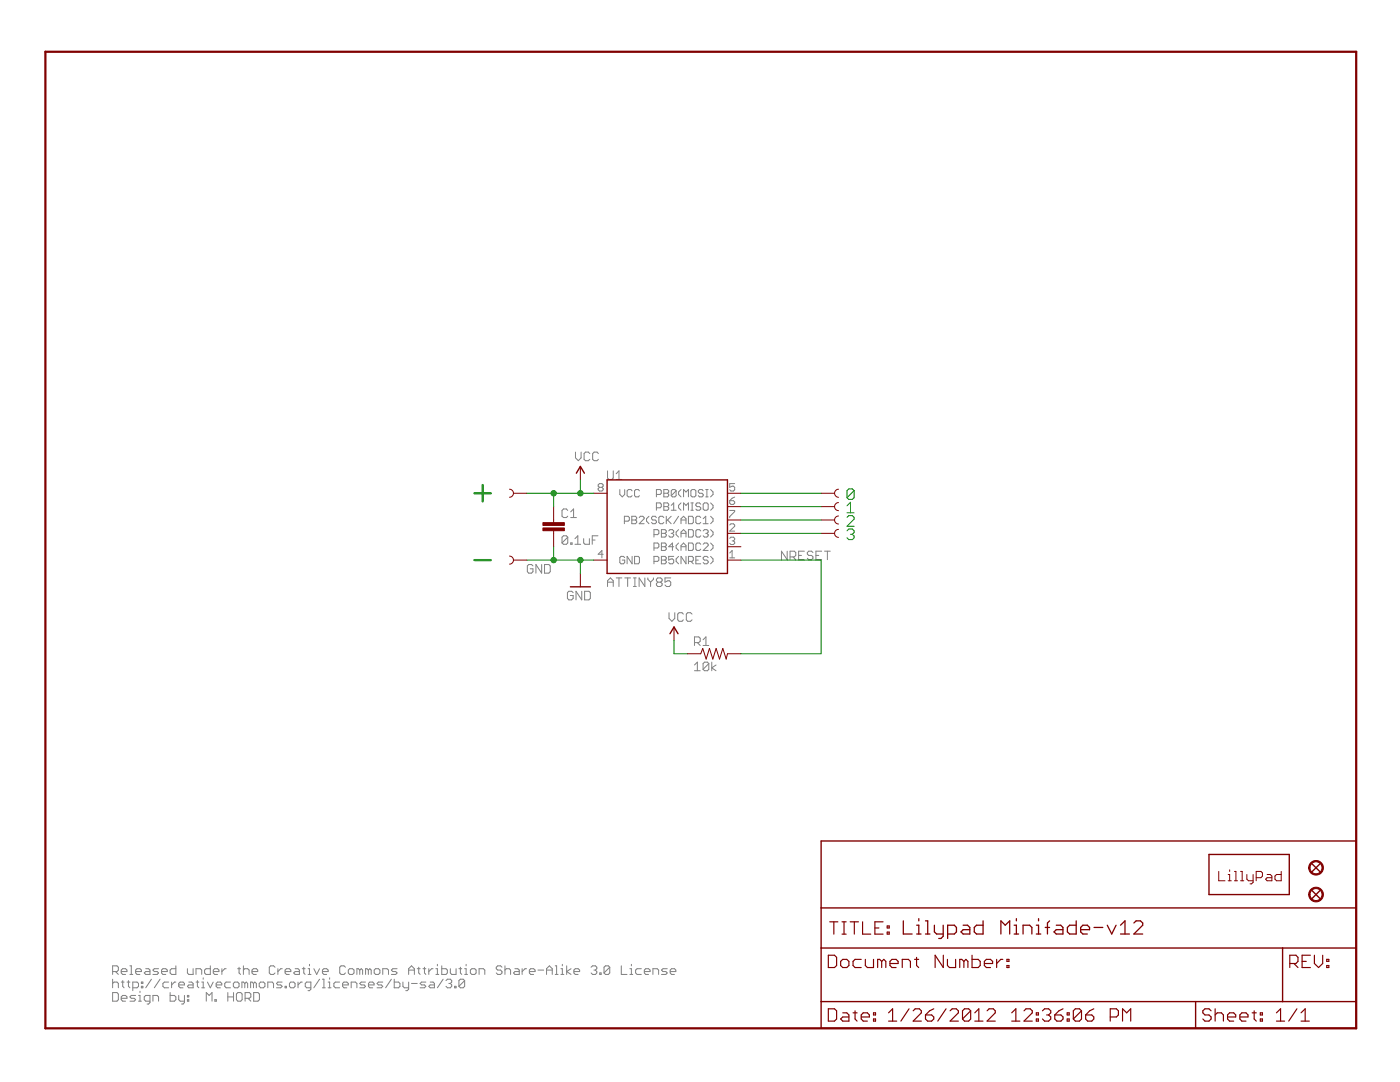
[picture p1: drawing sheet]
<svg xmlns="http://www.w3.org/2000/svg" width="279mm" height="216mm" viewBox="0 0 279 216" stroke-linecap="round" stroke-linejoin="round" font-family="sans-serif">
<g fill="none" stroke="#808080" stroke-width=".2">
<path d="M114.9 90.2v1.2l.5 .5 .6-.5v-1.2M117.7 90.5l-.3-.3h-.6l-.2 .3v1.2l.2 .2h.6l.3-.2M119.4 90.5l-.3-.3h-.5l-.3 .3v1.2l.3 .2h.5l.3-.2M119.6 97.2l-.2-.2v-.2l.2-.3h.5l.3 .3v.2l-.3 .2M119.6 97.2l-.2 .3v.2l.2 .3h.5l.3-.3v-.2l-.3-.3M119.6 97.2h.5M121.2 94v1.4l.3 .3h.6l.3-.3v-1.4M123 94.5l.5-.5v1.7M123 95.7h1.1M123.7 97.7v1l.5 .4 .5-.4v-1M126.2 97.9l-.3-.2h-.5l-.2 .2v1l.2 .2h.5l.3-.2M127.6 97.9l-.2-.2h-.5l-.3 .2v1l.3 .2h.5l.2-.2"/>
<path d="M131 98.7h.7l.3-.3v-.5l-.3-.2h-.7v1.4M132.5 97.7h.7l.3 .2v.3l-.3 .2 .3 .3v.2l-.3 .2h-.7zM132.5 98.4h.7M134.9 97.9l-.2-.2h-.5l-.2 .2v1M134.9 97.9v1l-.2 .2h-.5l-.2-.2M134.9 97.9l-.9 1M135.9 97.7l-.5 .5v.5l.5 .4M136.4 99.1v-1.4l.5 .5 .5-.5v1.4M138.1 97.7h.5l.3 .2v1l-.3 .2h-.5l-.2-.2v-1zM140.3 97.9l-.2-.2h-.5l-.2 .2v.3l.2 .2h.5l.2 .3v.2l-.2 .2h-.5l-.2-.2M140.8 97.7h.5M140.8 99.1h.5"/>
<path d="M141.1 97.7v1.4M141.8 97.7l.5 .5v.5l-.5 .4M145.6 99.9h.8l.2 .3v.2l-.2 .2h-.5l-.3-.2zM146.6 96.5h-1v.7l.5-.2h.3l.2 .2v.5l-.2 .3h-.5l-.3-.3M146.6 99.2l-.5 .2-.5 .5M106.4 112.9l-.3-.3h-.6l-.3 .3v1.2l.3 .3h.6l.3-.3v-.6h-.6M108.1 112.6v1.8l-1.1-1.8v1.8M108.7 112.6h.8l.3 .3v1.2l-.3 .3h-.8zM113.3 101.9l-.3-.3h-.5l-.3 .3v1.1l.3 .3h.5l.3-.3M113.3 107.2l-.3-.3h-.5l-.3 .3v1.1M113.3 107.2v1.1l-.3 .3h-.5l-.3-.3M113.3 107.2l-1.1 1.1"/>
<path d="M113.9 108.3h.3v.3h-.3zM113.9 103.3h1.1M113.9 102.1l.6-.5v1.7M114.4 118.3l-.3-.3h-.6l-.3 .3v1.1l.3 .3h.6l.3-.3v-.6h-.6M114.7 108.6h1.2M114.7 107.5l.6-.6v1.7M116.1 118v1.7l-1.1-1.7v1.7M116.5 107.5v.8l.3 .3h.8v-1.1M116.7 118h.8l.3 .3v1.1l-.3 .3h-.8zM118.2 107.8h.6M119.3 106.9h-1.1v1.7M120.4 110.6h-1l.7-.7v1.4"/>
<path d="M121.2 117v-1.1l.6-.6 .6 .6v1.1M121.2 116.2h1.2M123 115.3h1.1M123.5 115.3v1.7M124.6 104h.7l.3-.2v-.5l-.3-.3h-.7v1.5M124.7 111.3l-.3-.3h-.5l-.2 .3v.9l.2 .3h.5l.3-.3v-.4h-.5M124.7 115.3h1.1M125.3 115.3v1.7M126.1 103h.7l.3 .3v.2l-.3 .3 .3 .2v.2l-.3 .3h-.7zM126.1 103.8h.7M126.2 111v1.5l-1-1.5v1.5M126.4 115.3h.6"/>
<path d="M126.4 117h.6M126.6 111h.8l.2 .3v.9l-.2 .3h-.8zM126.7 115.3v1.7M127.6 103.3l.2-.3h.5l.2 .3v.2l-.9 1h.9M128.7 115.3v1.7l-1.1-1.7v1.7M129.3 115.3v.3l.5 .6M129.5 103l-.5 .5v.5l.5 .5M129.8 116.2v.8M130.4 115.3v.3l-.6 .6M130.5 106.7h.8l.2-.3v-.5l-.2-.2h-.8v1.5M130.5 109.3h.8l.2-.2v-.5l-.2-.2h-.8v1.4M130.5 112h.8l.2-.2v-.5l-.2-.3h-.8v1.5"/>
<path d="M131 101.3h.7l.3-.2v-.5l-.3-.2h-.7v1.4M131 103.3l-.3-.3h-.4l-.3 .3v.2l.3 .3h.4l.3 .2v.2l-.3 .3h-.4l-.3-.3M131.3 116.2h.5M131.3 116.2l-.3-.3v-.3l.3-.3h.5l.3 .3v.3l-.3 .3M131.3 116.2l-.3 .3v.2l.3 .3h.5l.3-.3v-.2l-.3-.3M132 108.4h.7l.3 .2v.3l-.3 .2 .3 .2v.3l-.3 .2h-.7zM132 111h.7l.3 .3v.2l-.3 .3 .3 .2v.2l-.3 .3h-.7zM132 105.7h.7l.3 .2v.3l-.3 .2 .3 .3v.2l-.3 .3h-.7zM132 111.8h.7M132 106.4h.7M132 109.1h.7M132.5 103.3l-.3-.3h-.5l-.2 .3v.9l.2 .3h.5l.3-.3"/>
<path d="M132.5 100.4h.7l.3 .2v.2l-.3 .3 .3 .2v.3l-.3 .2h-.7zM132.5 101.1h.7M133 103v1.5M133.2 103.8l.7 .7M133.5 105.9l.2-.2h.5l.3 .2v.3l-.3 .2M133.9 115.3h-1.2v.9l.9-.3 .3 .3v.5l-.3 .3h-.6l-.3-.3M133.9 103l-.9 1M133.9 106.4h.3M134 101.8h.9M134 100.8l.5-.4v1.4M134.2 106.4l.3 .3v.2l-.3 .3h-.5l-.2-.3M134.5 111h-1v.8l.4-.3h.3l.3 .3v.4l-.3 .3h-.5l-.2-.3"/>
<path d="M134.5 109.1h-1l.7-.7v1.4M135.4 111l-.5 .5v.5l.5 .5M135.4 105.7l-.5 .5v.5l.5 .5M135.4 108.4l-.5 .5v.4l.5 .5M135.4 103l-.9 1.5M135.9 100.4l-.5 .4v.5l.5 .5M135.9 104.5v-1l.5-.5 .5 .5v1M135.9 107.2v-1l.5-.5 .5 .5v1M135.9 109.8v-.9l.5-.5 .5 .5v.9M135.9 103.8h1M135.9 106.4h1M135.9 109.1h1"/>
<path d="M136.4 101.8v-1.4l.5 .4 .5-.4v1.4M136.9 111v1.5l-1-1.5v1.5M137.4 103h.7l.3 .3v.9l-.3 .3h-.7zM137.4 105.7h.7l.3 .2v1l-.3 .3h-.7zM137.4 108.4h.7l.3 .2v1l-.3 .2h-.7zM137.4 112h.7l.3-.2v-.5l-.3-.3h-.7v1.5M137.9 112l.5 .5M137.9 100.4h.5M137.9 101.8h.5M138.1 100.4v1.4M138.9 111.8h.5M139.8 100.6l-.2-.2h-.5l-.2 .2v.2l.2 .3h.5l.2 .2v.3l-.2 .2h-.5l-.2-.2"/>
<path d="M139.8 103.3l-.2-.3h-.5l-.2 .3v.9l.2 .3h.5l.2-.3M139.8 105.9l-.2-.2h-.5l-.2 .2v1l.2 .3h.5l.2-.3M139.8 108.6l-.2-.2h-.5l-.2 .2v1l.2 .2h.5l.2-.2M139.8 111h-.9v1.5h.9M140.3 105.9l.3-.2h.5l.2 .2v.3l-.2 .2M140.3 108.6l.3-.2h.5l.2 .2v.3l-1 .9h1M140.3 104.5h1M140.3 103.5l.5-.5v1.5M140.6 100.4h.5l.2 .2v1l-.2 .2h-.5l-.3-.2v-1zM140.8 106.4h.3M141.1 106.4l.2 .3v.2l-.2 .3h-.5l-.3-.3M141.3 111.3l-.2-.3h-.5l-.3 .3v.2l.3 .3h.5l.2 .2v.2l-.2 .3h-.5l-.3-.3"/>
<path d="M141.8 100.4l.5 .4v.5l-.5 .5M141.8 103l.5 .5v.5l-.5 .5M141.8 105.7l.5 .5v.5l-.5 .5M141.8 108.4l.5 .5v.4l-.5 .5M141.8 111l.5 .5v.5l-.5 .5M145.6 101.9h1v.2l-1 1v.2M145.6 104.8l.3-.3h.5l.2 .3v.2l-1 1h1M145.6 107.4l.3-.2h.5l.2 .2v.3l-.2 .2M145.6 110.3l.5-.4v1.4M145.6 111.3h1M146.1 107.9h.3M146.4 107.9l.2 .3v.2l-.2 .2h-.5l-.3-.2"/>
<path d="M157.1 110v1.7l-1.1-1.7v1.7M157.7 111.1h.8l.3-.3v-.5l-.3-.3h-.8v1.7M158.2 111.1l.6 .6M159.4 110.8h.6M160.5 110h-1.1v1.7h1.1M162.2 110.3l-.2-.3h-.6l-.3 .3v.3l.3 .2h.6l.2 .3v.3l-.2 .3h-.6l-.3-.3M162.8 110.8h.6M164 110h-1.2v1.7h1.2M164.5 110h1.2M165.1 110v1.7M133.5 122.3v1.1l.6 .6 .6-.6v-1.1M136.4 122.5l-.3-.2h-.6l-.2 .2v1.2l.2 .3h.6l.3-.3"/>
<path d="M138.1 122.5l-.3-.2h-.6l-.2 .2v1.2l.2 .3h.6l.3-.3M138.6 132.7l.6-.6v1.7M138.6 133.8h1.1M138.6 128.2h.8l.3-.3v-.5l-.3-.3h-.8v1.7M139.2 128.2l.5 .6M140.3 127.7l.6-.6v1.7M140.3 128.8h1.2M141.5 132.4v1.2l-.3 .2h-.6l-.3-.2M141.5 132.4l-.3-.3h-.6l-.3 .3v1.2M141.5 132.4l-1.2 1.2M142 132.1v1.7M142.9 132.7l-.9 .6 .9 .5"/>
<path d="M22.5 198.1h.8l.3 .3v1.1l-.3 .3h-.8zM22.5 193.9h.8l.3-.3v-.6l-.3-.3h-.8v1.7M22.5 195.4v1.7M22.5 196.2l.3-.2h.5l.3 .2v.9M23.1 193.9l.5 .5M24.2 199.2h1.1v-.3l-.2-.3h-.6l-.3 .3v.6l.3 .3h.6M24.2 193.9h1.1v-.3l-.2-.3h-.6l-.3 .3v.5l.3 .3h.6M24.2 196h.6M24.5 195.7v1.1l.3 .3M25.4 196h.5M25.6 195.7v1.1l.3 .3M25.9 192.7h.3v1.7"/>
<path d="M25.9 194.4h.6M26.5 197.1h.8l.3-.3v-.6l-.3-.2h-.8v1.7M27.1 198.6h-.9l-.3 .3 .3 .3h.6l.3 .3-.3 .3h-.9M27.1 193.9h1.1v-.3l-.3-.3h-.6l-.2 .3v.5l.2 .3h.6M27.6 199.8h.6M27.6 198.6h.3v1.2M27.9 197.8v.3M28.2 196h.3v.2h-.3zM28.2 196.8h.3v.3h-.3zM29.1 193.3h.6l.2 .3v.8h-.8l-.3-.3 .3-.2h.8M29.9 199.8h-.8l-.3-.3v-.6l.3-.3h.8v1.4l-.2 .3h-.3M30.2 195.4l-1.1 1.7"/>
<path d="M30.5 199.8v-1.2h.9l.2 .3v.9M31.6 193.3h-.8l-.3 .3 .3 .3h.6l.2 .2-.2 .3h-.9M31.9 195.4l-1.1 1.7M32.2 193.9h1.2v-.3l-.3-.3h-.6l-.3 .3v.5l.3 .3h.6M33.7 196h-.9l-.3 .2v.6l.3 .3h.9M34 198.1v1.7h.8l.3-.3v-.6l-.3-.3h-.8M34.2 196v1.1M35.1 192.7v1.7h-.9l-.2-.3v-.5l.2-.3h.9M35.1 196h-.3l-.6 .5M35.7 198.6v.9l.3 .3h.8M35.7 196.5h1.1v-.3l-.3-.2h-.5l-.3 .2v.6l.3 .3h.5M36.8 198.6v1.4l-.3 .3h-.3"/>
<path d="M37.4 199.5h.3v.3h-.3zM37.4 198.6h.3v.3h-.3zM37.4 193.3v.8l.3 .3h.8v-1.1M37.7 196h.5l.3 .2v.9h-.8l-.3-.3 .3-.3h.8M39.1 194.4v-1.1h.9l.3 .3v.8M39.1 196h.6M39.4 195.7v1.1l.3 .3M40.3 196h.3v1.1M40.3 197.1h.5M40.6 195.1v.3M41.2 199.8v-1.7l.5 .5 .6-.5v1.7M41.4 196l.6 1.1 .5-1.1"/>
<path d="M42 192.7v1.7h-.9l-.3-.3v-.5l.3-.3h.9M42.6 193.9h1.1v-.3l-.3-.3h-.6l-.2 .3v.5l.2 .3h.6M42.9 199.5h.3v.3h-.3zM43.1 196.5h1.2v-.3l-.3-.2h-.6l-.3 .2v.6l.3 .3h.6M44.3 193.3v1.1M45.1 193.3h-.2l-.6 .6M45.5 198.1v1.7M45.5 198.9h1.1M46 196h-.9l-.2 .2v.6l.2 .3h.9M46.6 196.2l.3-.2h.5l.3 .2v.6l-.3 .3h-.5l-.3-.3zM46.6 198.1v1.7M47.2 198.4l.3-.3h.5l.3 .3v1.1l-.3 .3h-.5l-.3-.3z"/>
<path d="M47.4 193.3h.6M47.7 193v1.1l.3 .3M48.6 193.6l.3-.3h.5l.3 .3v.8M48.6 192.7v1.7M48.9 196.2l-.3-.2h-.3v1.1M48.9 196.2v.9M48.9 196.2l.2-.2 .3 .2v.9M48.9 199.2h.9l.3-.3v-.5l-.3-.3h-.9v1.7M49.5 199.2l.6 .6M50.3 193.9h1.1v-.3l-.2-.3h-.6l-.3 .3v.5l.3 .3h.6M50.6 196.2l-.3-.2h-.3v1.1M50.6 196.2v.9"/>
<path d="M50.6 196.2l.3-.2 .3 .2v.9M50.6 198.1h.9l.3 .3v1.1l-.3 .3h-.9zM52 196h.6l.3 .2v.6l-.3 .3h-.6l-.3-.3v-.6zM53.4 197.1v-1.1h.9l.3 .2v.9M54.9 193l-.3-.3h-.6l-.3 .3v1.1l.3 .3h.6l.3-.3M55.5 193.3v1.1M56.3 196h-.8l-.3 .2 .3 .3h.5l.3 .3-.3 .3h-.8M56.3 193.3h-.3l-.5 .6M56.9 193.9h1.1v-.3l-.3-.3h-.5l-.3 .3v.5l.3 .3h.5M56.9 196.8h.3v.3h-.3zM58 196h.6l.3 .2v.6l-.3 .3h-.6l-.2-.3v-.6zM58.9 193.3h.6l.3 .3v.8h-.9l-.3-.3 .3-.2h.9"/>
<path d="M59.5 196v1.1M60.3 196h-.3l-.5 .5M60.3 193.3h.6M60.6 193v1.1l.3 .3M61.5 194.4h.6M61.5 193.3h.3v1.1M61.8 192.4v.3M62 197.1h-.8l-.3-.3v-.6l.3-.2h.8v1.4l-.2 .3h-.3M62.6 193.3l.6 1.1 .6-1.1M63.8 195.4l-1.2 1.7M64.3 193.9h1.2v-.3l-.3-.3h-.6l-.3 .3v.5l.3 .3h.6M64.3 197.1h.6"/>
<path d="M64.3 195.4h.3v1.7M65.5 196h.3v1.1M65.5 197.1h.6M65.8 195.1v.3M67.8 196h-.9l-.3 .2v.6l.3 .3h.9M68.4 196.5h1.1v-.3l-.3-.2h-.6l-.2 .2v.6l.2 .3h.6M68.9 193l-.3-.3h-.5l-.3 .3v1.1l.3 .3h.5l.3-.3M69.8 193.3h.6l.3 .3v.5l-.3 .3h-.6l-.3-.3v-.5zM70.1 197.1v-1.1h.8l.3 .2v.9M71.8 193.6l-.3-.3h-.3v1.1M71.8 193.6v.8M71.8 193.6l.3-.3 .3 .3v.8"/>
<path d="M72.9 196h-.8l-.3 .2 .3 .3h.6l.2 .3-.2 .3h-.9M73.5 193.6l-.3-.3h-.2v1.1M73.5 193.6v.8M73.5 193.6l.3-.3 .3 .3v.8M73.5 196.5h1.2v-.3l-.3-.2h-.6l-.3 .2v.6l.3 .3h.6M74.7 193.6l.3-.3h.5l.3 .3v.5l-.3 .3h-.5l-.3-.3zM76.4 194.4v-1.1h.8l.3 .3v.8M76.4 196h-.9l-.3 .2 .3 .3h.6l.3 .3-.3 .3h-.9M78.1 195.4l-1.1 1.7M78.7 195.4v1.7h.8l.3-.3v-.6l-.3-.2h-.8M79.2 193.3h-.8l-.3 .3 .3 .3h.6l.2 .2-.2 .3h-.9M80.4 196v.8l.3 .3h.9"/>
<path d="M81.6 194.4v-1.1l.5-.6 .6 .6v1.1M81.6 196v1.4l-.3 .3h-.3M81.6 193.6h1.1M82.1 196.2h1.2M83.3 193.3h.5M83.6 193v1.1l.2 .3M84.4 193.3h.6M84.7 193v1.1l.3 .3M85 196h-.9l-.3 .2 .3 .3h.6l.3 .3-.3 .3h-.9M85.6 193.3v1.1M85.9 196h.5l.3 .2v.9h-.8l-.3-.3 .3-.3h.8M86.4 193.3h-.3l-.5 .6"/>
<path d="M87 194.4h.6M87 193.3h.3v1.1M87.3 192.4v.3M88.2 192.7v1.7h.8l.3-.3v-.5l-.3-.3h-.8M88.4 195.4l-1.1 1.7M89 195.7l.3-.3h.6l.2 .3v.3l-.2 .2M89.6 196.2h.3M89.9 193.3v.8l.2 .3h.9v-1.1M89.9 196.2l.2 .3v.3l-.2 .3h-.6l-.3-.3M90.7 196.8h.3v.3h-.3zM91.6 193.3h.6M91.9 193v1.1l.3 .3"/>
<path d="M92.7 194.4h.6M92.7 193.3h.3v1.1M92.7 195.7v1.1l-.3 .3h-.5l-.3-.3M92.7 195.7l-.3-.3h-.5l-.3 .3v1.1M92.7 195.7l-1.1 1.1M93 192.4v.3M93.9 193.6l.3-.3h.5l.3 .3v.5l-.3 .3h-.5l-.3-.3zM95.6 194.4v-1.1h.9l.3 .3v.8M100.2 193l-.3-.3h-.6l-.3 .3v.3l.3 .3h.6l.3 .3v.2l-.3 .3h-.6l-.3-.3M100.8 193.6l.2-.3h.6l.3 .3v.8M100.8 192.7v1.7M102.8 193.3h.5l.3 .3v.8h-.8l-.3-.3 .3-.2h.8"/>
<path d="M104.2 193.3v1.1M105.1 193.3h-.3l-.6 .6M105.6 193.9h1.2v-.3l-.3-.3h-.6l-.3 .3v.5l.3 .3h.6M107.4 193.6h1.1M109.1 193.6h1.1M109.1 194.4v-1.1l.5-.6 .6 .6v1.1M110.8 192.7h.3v1.7M110.8 194.4h.6M112 194.4h.5M112 193.3h.2v1.1M112.2 192.4v.3M113.1 192.7v1.7"/>
<path d="M114 193.3l-.9 .6 .9 .5M114.5 193.9h1.2v-.3l-.3-.3h-.6l-.3 .3v.5l.3 .3h.6M118 193l.3-.3h.5l.3 .3v.3l-.3 .3M118.5 193.6h.3M118.8 193.6l.3 .3v.2l-.3 .3h-.5l-.3-.3M119.7 194.1h.3v.3h-.3zM121.7 193l-.3-.3h-.6l-.3 .3v1.1M121.7 193v1.1l-.3 .3h-.6l-.3-.3M121.7 193l-1.2 1.1M124 192.7v1.7h1.1M125.7 194.4h.6M125.7 193.3h.3v1.1"/>
<path d="M126 192.4v.3M128 193.3h-.9l-.2 .3v.5l.2 .3h.9M128.6 193.9h1.1v-.3l-.3-.3h-.5l-.3 .3v.5l.3 .3h.5M130.3 194.4v-1.1h.8l.3 .3v.8M133.2 193.3h-.9l-.3 .3 .3 .3h.6l.3 .2-.3 .3h-.9M133.8 193.9h1.1v-.3l-.3-.3h-.6l-.2 .3v.5l.2 .3h.6"/>
</g>
<path d="M9.1 10.3h261.6v194.9h-261.6z" fill="none" stroke="#800000" stroke-width=".44"/>
<g fill="none" stroke="#800000" stroke-width=".28">
<path d="M115 94.4l.8-1.3 .8 1.3M121.2 95.8h24v18.6h-24zM113.8 117.1h4M133.7 126.4l.8-1.3 .8 1.3M163.9 167.8h106.8v37.4h-106.8zM241.3 170.5h16v8h-16zM261.8 172.4l1.6 1.5M261.8 177.7l1.6 1.6M263.4 172.4l-1.6 1.5M263.4 177.7l-1.6 1.6M163.9 189.2h106.8M163.9 199.9h106.8"/>
<path d="M163.9 181.2h106.8M238.6 199.9v5.3M256 189.2v10.7"/>
</g>
<g fill="none" stroke="#800000" stroke-width=".23">
<path d="M165.3 190.6h1.2l.5 .4v1.7l-.5 .4h-1.2zM165.6 183.9h1.6M166.4 183.9v2.5M167.8 191.8l.4-.4h.8l.4 .4v.9l-.4 .4h-.8l-.4-.4zM168 183.9h.9M168 186.4h.9M168.4 183.9v2.5M169.7 183.9h1.6M170.5 183.9v2.5M171.9 191.4h-1.3l-.4 .4v.9l.4 .4h1.3M172.1 183.9v2.5h1.7M172.7 191.4v1.3l.4 .4h1.2v-1.7"/>
<path d="M174.6 185.2h.8M176 191.8l-.4-.4h-.4v1.7M176 191.8v1.3M176 191.8l.4-.4 .4 .4v1.3M176.2 183.9h-1.6v2.5h1.6M177.1 186h.4v.4h-.4zM177.1 184.8h.4v.4h-.4zM177.6 192.3h1.6v-.5l-.4-.4h-.8l-.4 .4v.9l.4 .4h.8M180.1 193.1v-1.7h1.2l.4 .4v1.3M182.5 191.4h.8M182.9 191v1.7l.4 .4M188.3 190.6v2.5l-1.7-2.5v2.5"/>
<path d="M189.1 191.4v1.3l.4 .4h1.2v-1.7M192.4 191.8l-.5-.4h-.4v1.7M192.4 191.8v1.3M192.4 191.8l.4-.4 .4 .4v1.3M194 190.6v2.5h1.2l.4-.4v-.9l-.4-.4h-1.2M196.4 192.3h1.7v-.5l-.4-.4h-.9l-.4 .4v.9l.4 .4h.9M198.9 191.4v1.7M200.1 191.4h-.4l-.8 .9M201 192.7h.4v.4h-.4zM201 191.4h.4v.4h-.4zM257.4 192.3h1.2l.4-.5v-.8l-.4-.4h-1.2v2.5M258.2 192.3l.8 .8"/>
<path d="M259.9 191.8h.8M261.5 190.6h-1.6v2.5h1.6M262.3 190.6v1.7l.8 .8 .9-.8v-1.7M264.8 192.7h.4v.4h-.4zM264.8 191.4h.4v.4h-.4zM165.3 201.3h1.2l.5 .4v1.6l-.5 .5h-1.2zM168.2 202.1h.8l.4 .4v1.3h-1.2l-.4-.5 .4-.4h1.2M170.2 202.1h.8M170.6 201.7v1.6l.4 .5M171.9 202.9h1.6v-.4l-.4-.4h-.8l-.4 .4v.8l.4 .5h.8M174.3 203.3h.4v.5h-.4zM174.3 202.1h.4v.4h-.4z"/>
<path d="M177.3 203.8h1.7M177.3 202.1l.8-.8v2.5M181.4 201.3l-1.6 2.5M182.2 201.7l.4-.4h.9l.4 .4v.4l-1.7 1.7h1.7M184.7 202.5h1.2l.5 .4v.4l-.5 .5h-.8l-.4-.5zM186.4 201.3l-.9 .4-.8 .8M188.8 201.3l-1.6 2.5M189.6 201.7l.4-.4h.8l.5 .4v.4l-1.7 1.7h1.7M193.7 201.7v1.6l-.4 .5h-.8l-.4-.5M193.7 201.7l-.4-.4h-.8l-.4 .4v1.6M193.7 201.7l-1.6 1.6M194.5 203.8h1.7"/>
<path d="M194.5 202.1l.8-.8v2.5M197 201.7l.4-.4h.8l.4 .4v.4l-1.6 1.7h1.6M201.9 203.8h1.6M201.9 202.1l.8-.8v2.5M204.4 201.7l.4-.4h.8l.4 .4v.4l-1.6 1.7h1.6M206.8 203.3h.4v.5h-.4zM206.8 202.1h.4v.4h-.4zM208 201.7l.5-.4h.8l.4 .4v.4l-.4 .4M208.9 202.5h.4M209.3 202.5l.4 .4v.4l-.4 .5h-.8l-.5-.5M210.5 202.5h1.2l.5 .4v.4l-.5 .5h-.8l-.4-.5zM212.2 201.3l-.9 .4-.8 .8"/>
<path d="M213 203.3h.4v.5h-.4zM213 202.1h.4v.4h-.4zM215.8 201.7v1.6l-.4 .5h-.8l-.4-.5M215.8 201.7l-.4-.4h-.8l-.4 .4v1.6M215.8 201.7l-1.6 1.6M216.7 202.5h1.2l.4 .4v.4l-.4 .5h-.8l-.4-.5zM218.3 201.3l-.8 .4-.8 .8M221.6 202.9h1.2l.4-.4v-.8l-.4-.4h-1.2v2.5M224 203.8v-2.5l.9 .8 .8-.8v2.5M241.7 201.7l-.4-.4h-.8l-.4 .4v.4l.4 .4h.8l.4 .4v.4l-.4 .5h-.8l-.4-.5M242.5 202.5l.4-.4h.9l.4 .4v1.3M242.5 201.3v2.5"/>
<path d="M245 202.9h1.6v-.4l-.4-.4h-.8l-.4 .4v.8l.4 .5h.8M247.4 202.9h1.7v-.4l-.4-.4h-.9l-.4 .4v.8l.4 .5h.9M249.9 202.1h.8M250.3 201.7v1.6l.4 .5M251.5 203.3h.4v.5h-.4zM251.5 202.1h.4v.4h-.4zM254.7 203.8h1.7M254.7 202.1l.9-.8v2.5M258.8 201.3l-1.6 2.5M259.7 203.8h1.6M259.7 202.1l.8-.8v2.5"/>
</g>
<g fill="none" stroke="#800000" stroke-width=".25">
<path d="M180.3 183.7v2.7h1.7M182.9 186.4h.9M182.9 184.6h.5v1.8M183.4 183.3v.4M184.7 186.4h.9M184.7 183.7h.4v2.7M186.5 184.6v1.3l.4 .5h1.3M188.2 184.6v2.2l-.4 .5h-.5M189.1 186.4h1.4l.4-.5v-.8l-.4-.5h-1.4v2.7M192.2 184.6h.9l.4 .5v1.3h-1.3l-.4-.5 .4-.4h1.3M196.2 183.7v2.7h-1.3l-.5-.5v-.8l.5-.5h1.3M199.7 186.4v-2.7l.9 .9 .9-.9v2.7"/>
<path d="M202.4 186.4h.9M202.4 184.6h.4v1.8M202.8 183.3v.4M204.2 186.4v-1.8h1.3l.4 .5v1.3M206.8 186.4h.9M206.8 184.6h.5v1.8M207.3 183.3v.4M208.6 185.1h.9M209.5 183.7l-.5 .5v2.2M210.8 184.6h.9l.4 .5v1.3h-1.3l-.4-.5 .4-.4h1.3M214.8 183.7v2.7h-1.3l-.5-.5v-.8l.5-.5h1.3M215.7 185.5h1.7v-.4l-.4-.5h-.9l-.4 .5v.8l.4 .5h.9"/>
<path d="M218.3 185.1h1.8M221 184.6l.9 1.8 .8-1.8M223.6 186.4h1.8M223.6 184.6l.9-.9v2.7M226.3 184.2l.4-.5h.9l.4 .5v.4l-1.7 1.8h1.7"/>
</g>
<g fill="none" stroke="#800000" stroke-width=".2">
<path d="M101.7 97.6a.8 .8 0 0 1 .8 .8 .8 .8 0 0 1-.8 .8M102.5 98.4h2.7M115.8 93.1v2.7M118.5 98.4h2.7M145.2 98.4h2.7M163.9 98.4h2.6M167.3 97.6a.8 .8 0 0 0-.7 .8 .8 .8 0 0 0 .7 .8M101.7 111a.8 .8 0 0 1 .8 .8 .8 .8 0 0 1-.8 .8M102.5 111.8h2.7M110.5 101.1v3.2M110.5 105.9v3.2M115.8 114.4v2.7"/>
<path d="M118.5 111.8h2.7M145.2 101.1h2.7M145.2 111.8h2.7M145.2 103.8h2.7M145.2 106.4h2.7M145.2 109.1h2.7M163.9 101.1h2.6M163.9 103.8h2.6M163.9 106.4h2.6M167.3 100.3a.8 .8 0 0 0-.7 .8 .8 .8 0 0 0 .7 .8M167.3 103a.8 .8 0 0 0-.7 .8 .8 .8 0 0 0 .7 .8M167.3 105.6a.8 .8 0 0 0-.7 .8 .8 .8 0 0 0 .7 .8"/>
<path d="M134.5 125.1v2.7M137.2 130.5h2.6l.5-1.1 .6 2.1 .7-2.1 .7 2.1 .6-2.1 .7 2.1 .7-2.1 .6 2.1 .3-1h2.7M243.2 173.9v1.8h1.3M245.1 175.7h.6M245.1 174.5h.3v1.2M245.4 173.6v.3M246.4 175.7h.6M246.4 173.9h.3v1.8M247.6 175.7h.6M247.6 173.9h.3v1.8M248.8 174.5v.9l.4 .3h.9M250.1 174.5v1.6l-.3 .3h-.3"/>
<path d="M250.7 175.1h1l.2-.3v-.6l-.2-.3h-1v1.8M252.9 174.5h.6l.3 .3v.9h-.9l-.3-.3 .3-.3h.9M255.7 173.9v1.8h-.9l-.4-.3v-.6l.4-.3h.9"/>
</g>
<g fill="#800000" stroke="#800000" stroke-width=".2">
<path d="M108.4 105.3h4.2v.6h-4.2z"/>
<path d="M108.4 104.3h4.2v.5h-4.2z"/>
</g>
<g fill="#800000" stroke="#800000" stroke-width=".2">
<path d="M261.5 172.2a1.47 1.47 0 0 1 2.4 .2 1.47 1.47 0 0 1-.8 2.2 1.47 1.47 0 0 1-1.9-1.4h.2a1.2 1.2 0 0 1 1.7-1.2 1.2 1.2 0 0 1 .3 2 1.2 1.2 0 0 1-1.9-.6l-.1-.2h-.2z" fill-rule="evenodd"/>
<path d="M261.5 177.5a1.47 1.47 0 0 1 2.4 .2 1.47 1.47 0 0 1-.8 2.2 1.47 1.47 0 0 1-1.9-1.4h.2a1.2 1.2 0 0 1 1.7-1.1 1.2 1.2 0 0 1 .3 2 1.2 1.2 0 0 1-1.9-.6l-.1-.3h-.2z" fill-rule="evenodd"/>
</g>
<path d="M94.7 98.4h3.3M96.3 96.8v3.3M94.7 111.8h3.3" fill="none" stroke="#008000" stroke-width=".44"/>
<g fill="none" stroke="#008000" stroke-width=".2">
<path d="M105.2 98.4h13.3M110.5 98.4v2.7M115.8 95.8v2.6M147.9 98.4h16M170.5 97.9l-.4-.3h-.7l-.4 .3v1.4M170.5 97.9v1.4l-.4 .4h-.7l-.4-.4M170.5 97.9l-1.5 1.4M105.2 111.8h13.3M110.5 109.1v2.7M115.8 111.8v2.6M147.9 111.8h16v18.7h-16M147.9 101.1h16"/>
<path d="M147.9 103.8h16M147.9 106.4h16M169 103.2l.4-.3h.7l.4 .3v.4l-1.5 1.4h1.5M169 105.9l.4-.3h.7l.4 .3v.4l-.4 .3M169 100.9l.7-.7v2.1M169 102.3h1.5M169.7 106.6h.4M170.1 106.6l.4 .4v.3l-.4 .4h-.7l-.4-.4M134.5 127.8v2.7h2.7"/>
</g>
<g fill="#008000" stroke="#008000" stroke-width=".2">
<circle cx="115.8" cy="98.4" r=".53"/>
<circle cx="110.5" cy="98.4" r=".53"/>
<circle cx="115.8" cy="111.8" r=".53"/>
<circle cx="110.5" cy="111.8" r=".53"/>
</g>
</svg>
